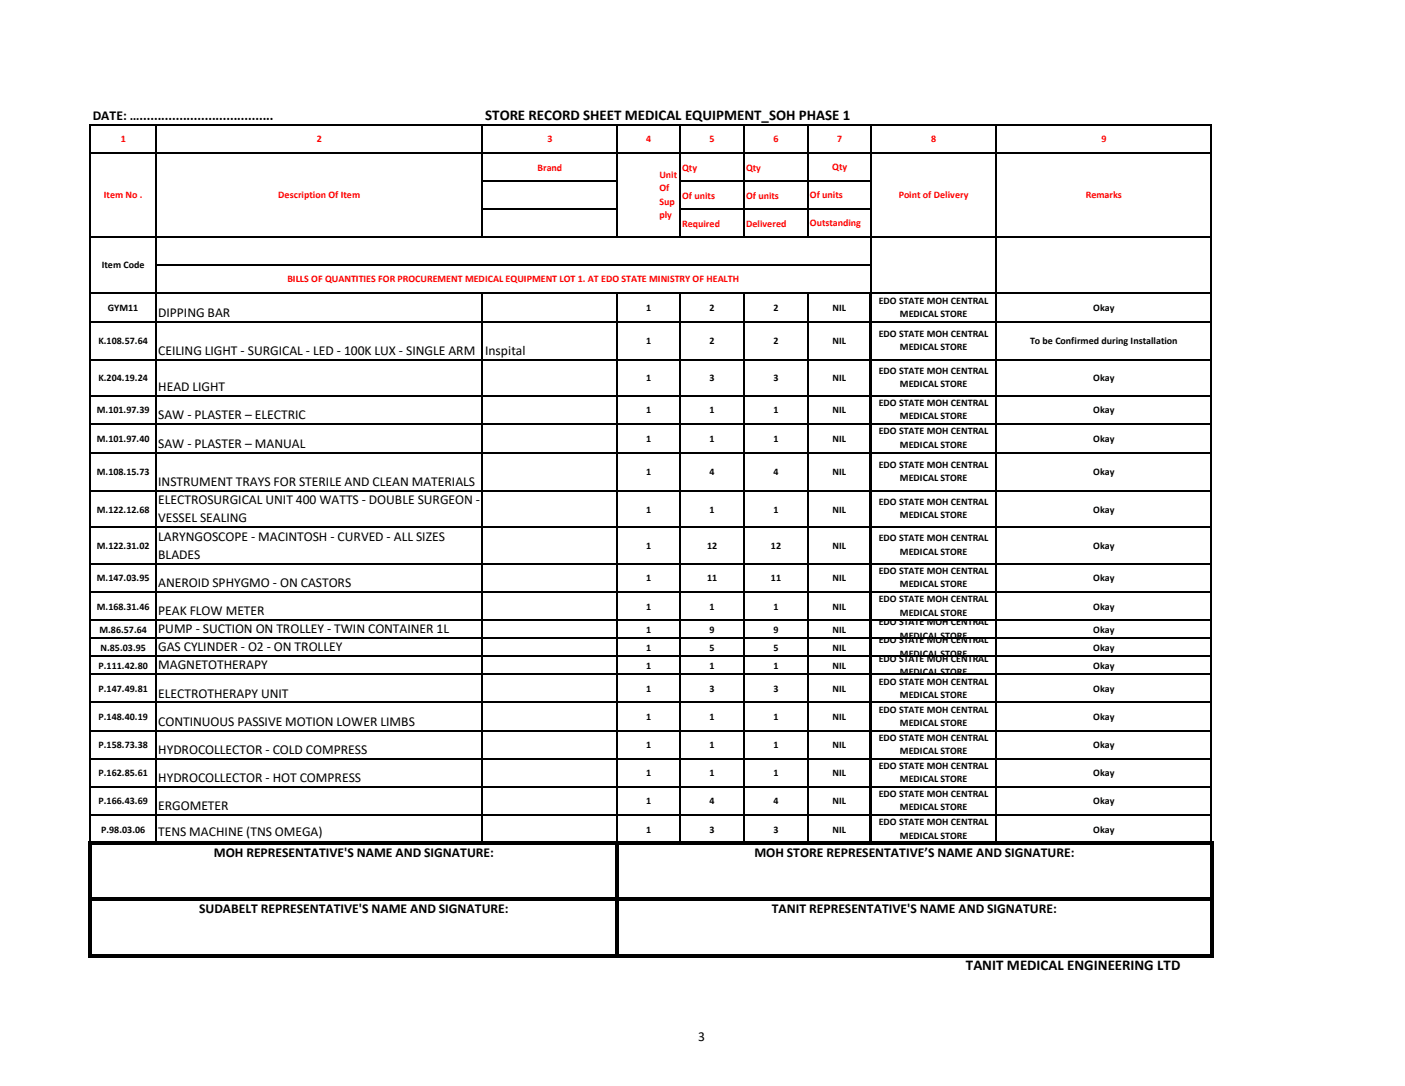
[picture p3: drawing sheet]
<svg xmlns="http://www.w3.org/2000/svg" width="279mm" height="216mm" viewBox="0 0 279 216" stroke-linecap="round" stroke-linejoin="round" font-family="sans-serif">
<defs><g id="words">
<g font-size="3">
<text x="96.5" y="23.9">STORE RECORD SHEET MEDICAL EQUIPMENT_SOH PHASE 1</text>
<text x="192.1" y="192.8">TANIT MEDICAL ENGINEERING LTD</text>
</g>
<g font-size="2.7">
<text x="18.5" y="23.9">DATE: ….....................................</text>
<text x="31.5" y="63">DIPPING BAR</text>
<text x="31.5" y="70.6">CEILING LIGHT - SURGICAL - LED - 100K LUX - SINGLE ARM</text>
<text x="96.5" y="70.7">Inspital</text>
<text x="31.5" y="77.7">HEAD LIGHT</text>
<text x="31.5" y="83.3">SAW - PLASTER – ELECTRIC</text>
<text x="31.5" y="89">SAW - PLASTER – MANUAL</text>
<text x="31.5" y="96.6">INSTRUMENT TRAYS FOR STERILE AND CLEAN MATERIALS</text>
<text x="31.5" y="100.2">ELECTROSURGICAL UNIT 400 WATTS - DOUBLE SURGEON -</text>
<text x="31.5" y="103.8">VESSEL SEALING</text>
<text x="31.5" y="107.5">LARYNGOSCOPE - MACINTOSH - CURVED - ALL SIZES</text>
<text x="31.5" y="111.1">BLADES</text>
<text x="31.5" y="116.7">ANEROID SPHYGMO - ON CASTORS</text>
<text x="31.5" y="122.3">PEAK FLOW METER</text>
<text x="31.5" y="125.9">PUMP - SUCTION ON TROLLEY - TWIN CONTAINER 1L</text>
<text x="31.5" y="129.5">GAS CYLINDER - O2 - ON TROLLEY</text>
<text x="31.5" y="133.1">MAGNETOTHERAPY</text>
<text x="31.5" y="138.7">ELECTROTHERAPY UNIT</text>
<text x="31.5" y="144.3">CONTINUOUS PASSIVE MOTION LOWER LIMBS</text>
<text x="31.5" y="149.8">HYDROCOLLECTOR - COLD COMPRESS</text>
<text x="31.5" y="155.4">HYDROCOLLECTOR - HOT COMPRESS</text>
<text x="31.5" y="161">ERGOMETER</text>
<text x="31.5" y="166.1">TENS MACHINE (TNS OMEGA)</text>
<text x="42.5" y="170.4">MOH REPRESENTATIVE'S NAME AND SIGNATURE:</text>
<text x="150" y="170.4">MOH STORE REPRESENTATIVE’S NAME AND SIGNATURE:</text>
<text x="39.6" y="181.6">SUDABELT REPRESENTATIVE'S NAME AND SIGNATURE:</text>
<text x="153.5" y="181.6">TANIT REPRESENTATIVE'S NAME AND SIGNATURE:</text>
<text x="138.9" y="206.9">3</text>
</g>
<g font-size="2" fill="#f00">
<text x="24" y="28.3">1</text>
<text x="63" y="28.3">2</text>
<text x="108.9" y="28.3">3</text>
<text x="128.5" y="28.2">4</text>
<text x="141.1" y="28.3">5</text>
<text x="153.8" y="28.3">6</text>
<text x="166.5" y="28.2">7</text>
<text x="185.1" y="28.2">8</text>
<text x="219" y="28.3">9</text>
<text x="106.9" y="33.9">Brand</text>
<text x="131.1" y="35.4">Unit</text>
<text x="135.7" y="33.9">Qty</text>
<text x="148.4" y="33.9">Qty</text>
<text x="165.5" y="33.7">Qty</text>
<text x="20.7" y="39.3">Item No .</text>
<text x="55.3" y="39.3">Description Of Item</text>
<text x="131.1" y="38">Of</text>
<text x="131.1" y="40.7">Sup</text>
<text x="135.7" y="39.5">Of units</text>
<text x="148.4" y="39.5">Of units</text>
<text x="161.1" y="39.3">Of units</text>
<text x="178.7" y="39.3">Point of Delivery</text>
<text x="215.9" y="39.3">Remarks</text>
<text x="131.1" y="43.4">ply</text>
<text x="135.7" y="45.1">Required</text>
<text x="148.4" y="45.1">Delivered</text>
<text x="161.1" y="44.9">Outstanding</text>
<text x="57.2" y="56.1">BILLS OF QUANTITIES FOR PROCUREMENT MEDICAL EQUIPMENT LOT 1. AT EDO STATE MINISTRY OF HEALTH</text>
</g>
<g font-size="2">
<text x="20.2" y="53.3">Item Code</text>
<text x="21.5" y="61.9">GYM11</text>
<text x="128.5" y="61.9">1</text>
<text x="141.1" y="61.9">2</text>
<text x="153.8" y="61.9">2</text>
<text x="165.5" y="61.9">NIL</text>
<text x="174.7" y="60.4">EDO STATE MOH CENTRAL</text>
<text x="179" y="63">MEDICAL STORE</text>
<text x="217.4" y="61.9">Okay</text>
<text x="19.6" y="68.5">K.108.57.64</text>
<text x="128.5" y="68.5">1</text>
<text x="141.1" y="68.5">2</text>
<text x="153.8" y="68.5">2</text>
<text x="165.5" y="68.5">NIL</text>
<text x="174.7" y="67">EDO STATE MOH CENTRAL</text>
<text x="179" y="69.7">MEDICAL STORE</text>
<text x="204.8" y="68.5">To be Confirmed during Installation</text>
<text x="19.6" y="75.8">K.204.19.24</text>
<text x="128.5" y="75.8">1</text>
<text x="141.1" y="75.8">3</text>
<text x="153.8" y="75.8">3</text>
<text x="165.5" y="75.8">NIL</text>
<text x="174.7" y="74.3">EDO STATE MOH CENTRAL</text>
<text x="179" y="77">MEDICAL STORE</text>
<text x="217.4" y="75.8">Okay</text>
<text x="19.3" y="82.2">M.101.97.39</text>
<text x="128.5" y="82.2">1</text>
<text x="141.1" y="82.2">1</text>
<text x="153.8" y="82.2">1</text>
<text x="165.5" y="82.2">NIL</text>
<text x="174.7" y="80.7">EDO STATE MOH CENTRAL</text>
<text x="179" y="83.4">MEDICAL STORE</text>
<text x="217.4" y="82.2">Okay</text>
<text x="19.3" y="87.9">M.101.97.40</text>
<text x="128.5" y="87.9">1</text>
<text x="141.1" y="87.9">1</text>
<text x="153.8" y="87.9">1</text>
<text x="165.5" y="87.9">NIL</text>
<text x="174.7" y="86.4">EDO STATE MOH CENTRAL</text>
<text x="179" y="89">MEDICAL STORE</text>
<text x="217.4" y="87.9">Okay</text>
<text x="19.3" y="94.5">M.108.15.73</text>
<text x="128.5" y="94.5">1</text>
<text x="141.1" y="94.5">4</text>
<text x="153.8" y="94.5">4</text>
<text x="165.5" y="94.5">NIL</text>
<text x="174.7" y="93">EDO STATE MOH CENTRAL</text>
<text x="179" y="95.7">MEDICAL STORE</text>
<text x="217.4" y="94.5">Okay</text>
<text x="19.3" y="101.9">M.122.12.68</text>
<text x="128.5" y="101.9">1</text>
<text x="141.1" y="101.9">1</text>
<text x="153.8" y="101.9">1</text>
<text x="165.5" y="101.9">NIL</text>
<text x="174.7" y="100.4">EDO STATE MOH CENTRAL</text>
<text x="217.4" y="101.9">Okay</text>
<text x="174.7" y="107.6">EDO STATE MOH CENTRAL</text>
<text x="179" y="103.1">MEDICAL STORE</text>
<text x="19.3" y="109.2">M.122.31.02</text>
<text x="128.5" y="109.2">1</text>
<text x="140.6" y="109.2">12</text>
<text x="153.3" y="109.2">12</text>
<text x="165.5" y="109.2">NIL</text>
<text x="179" y="110.3">MEDICAL STORE</text>
<text x="217.4" y="109.2">Okay</text>
<text x="19.3" y="115.6">M.147.03.95</text>
<text x="128.5" y="115.6">1</text>
<text x="140.6" y="115.6">11</text>
<text x="153.3" y="115.6">11</text>
<text x="165.5" y="115.6">NIL</text>
<text x="174.7" y="119.7">EDO STATE MOH CENTRAL</text>
<text x="174.7" y="114.1">EDO STATE MOH CENTRAL</text>
<text x="179" y="116.8">MEDICAL STORE</text>
<text x="217.4" y="115.6">Okay</text>
<text x="19.3" y="121.2">M.168.31.46</text>
<text x="19.8" y="125.8">M.86.57.64</text>
<text x="128.5" y="121.2">1</text>
<text x="128.5" y="125.8">1</text>
<text x="141.1" y="121.2">1</text>
<text x="141.1" y="125.8">9</text>
<text x="153.8" y="121.2">1</text>
<text x="153.8" y="125.8">9</text>
<text x="165.5" y="121.2">NIL</text>
<text x="165.5" y="125.8">NIL</text>
<text x="174.7" y="124.3">EDO STATE MOH CENTRAL</text>
<text x="179" y="122.4">MEDICAL STORE</text>
<text x="217.4" y="121.2">Okay</text>
<text x="217.4" y="125.8">Okay</text>
<text x="20" y="129.4">N.85.03.95</text>
<text x="128.5" y="129.4">1</text>
<text x="141.1" y="129.4">5</text>
<text x="153.8" y="129.4">5</text>
<text x="165.5" y="129.4">NIL</text>
<text x="174.7" y="127.9">EDO STATE MOH CENTRAL</text>
<text x="174.7" y="131.5">EDO STATE MOH CENTRAL</text>
<text x="179" y="127">MEDICAL STORE</text>
<text x="179" y="130.6">MEDICAL STORE</text>
<text x="217.4" y="129.4">Okay</text>
<text x="19.6" y="133">P.111.42.80</text>
<text x="19.6" y="137.6">P.147.49.81</text>
<text x="128.5" y="133">1</text>
<text x="128.5" y="137.6">1</text>
<text x="141.1" y="133">1</text>
<text x="141.1" y="137.6">3</text>
<text x="153.8" y="133">1</text>
<text x="153.8" y="137.6">3</text>
<text x="165.5" y="133">NIL</text>
<text x="165.5" y="137.6">NIL</text>
<text x="174.7" y="136.1">EDO STATE MOH CENTRAL</text>
<text x="179" y="134.2">MEDICAL STORE</text>
<text x="217.4" y="133">Okay</text>
<text x="217.4" y="137.6">Okay</text>
<text x="19.6" y="143.2">P.148.40.19</text>
<text x="128.5" y="143.2">1</text>
<text x="141.1" y="143.2">1</text>
<text x="153.8" y="143.2">1</text>
<text x="165.5" y="143.2">NIL</text>
<text x="174.7" y="141.7">EDO STATE MOH CENTRAL</text>
<text x="179" y="138.8">MEDICAL STORE</text>
<text x="217.4" y="143.2">Okay</text>
<text x="19.6" y="148.7">P.158.73.38</text>
<text x="128.5" y="148.7">1</text>
<text x="141.1" y="148.7">1</text>
<text x="153.8" y="148.7">1</text>
<text x="165.5" y="148.7">NIL</text>
<text x="174.7" y="147.3">EDO STATE MOH CENTRAL</text>
<text x="179" y="144.3">MEDICAL STORE</text>
<text x="179" y="149.9">MEDICAL STORE</text>
<text x="217.4" y="148.7">Okay</text>
<text x="19.6" y="154.3">P.162.85.61</text>
<text x="128.5" y="154.3">1</text>
<text x="141.1" y="154.3">1</text>
<text x="153.8" y="154.3">1</text>
<text x="165.5" y="154.3">NIL</text>
<text x="174.7" y="152.8">EDO STATE MOH CENTRAL</text>
<text x="179" y="155.5">MEDICAL STORE</text>
<text x="217.4" y="154.3">Okay</text>
<text x="19.6" y="159.9">P.166.43.69</text>
<text x="128.5" y="159.9">1</text>
<text x="141.1" y="159.9">4</text>
<text x="153.8" y="159.9">4</text>
<text x="165.5" y="159.9">NIL</text>
<text x="174.7" y="158.4">EDO STATE MOH CENTRAL</text>
<text x="179" y="161.1">MEDICAL STORE</text>
<text x="217.4" y="159.9">Okay</text>
<text x="20.1" y="165.5">P.98.03.06</text>
<text x="128.5" y="165.5">1</text>
<text x="141.1" y="165.5">3</text>
<text x="153.8" y="165.5">3</text>
<text x="165.5" y="165.5">NIL</text>
<text x="174.7" y="164">EDO STATE MOH CENTRAL</text>
<text x="179" y="166.7">MEDICAL STORE</text>
<text x="217.4" y="165.5">Okay</text>
</g>
</g></defs>
<g fill="none" stroke="#000" stroke-width=".25">
<path d="M17.9 24.7v142.6M18.1 24.8h222.9M18.1 30.4h222.9M31 24.9v142.4M95.9 24.9v22.4M96.1 36h26.7M122.7 24.9v22.4M135.2 24.9v22.4M135.4 36h38M147.9 24.9v22.4M160.6 24.9v22.4M173.2 24.9v142.4"/>
<path d="M198 24.9v142.4M240.9 24.9v142.4M18.1 47.2h222.9M18.1 58.3h222.9M31.1 52.8h142.3M95.9 58.5v108.8M96.1 41.6h26.7M122.7 58.5v108.8M135.2 58.5v108.8M135.4 41.6h38M147.9 58.5v108.8M160.6 58.5v108.8"/>
<path d="M173 58.5v108.8M18.1 63.9h222.9M18.1 71.6h222.9M18.1 78.6h222.9M18.1 84.3h222.9M18.1 90h222.9M18.1 97.6h222.9M18.1 104.8h222.9M18.1 112.1h222.9M18.1 117.7h222.9M18.1 123.3h222.9M18.1 126.9h222.9"/>
<path d="M18.1 130.5h222.9M18.1 134.1h222.9M18.1 139.6h222.9M18.1 145.2h222.9M18.1 150.8h222.9M18.1 156.4h222.9M18.1 162h222.9"/>
</g>
<g fill="#000">
<path d="M18.3 167.3h223v.7h-223z" fill-rule="evenodd"/>
<path d="M18.3 178.4h223v.7h-223z" fill-rule="evenodd"/>
<path d="M17.6 167.3h.7v23h-.7z" fill-rule="evenodd"/>
<path d="M18.3 189.6h223v.7h-223z" fill-rule="evenodd"/>
<path d="M122.4 168h.7v22.3h-.7z" fill-rule="evenodd"/>
<path d="M240.6 168h.7v22.3h-.7z" fill-rule="evenodd"/>
</g>
<use href="#words"/>
</svg>
